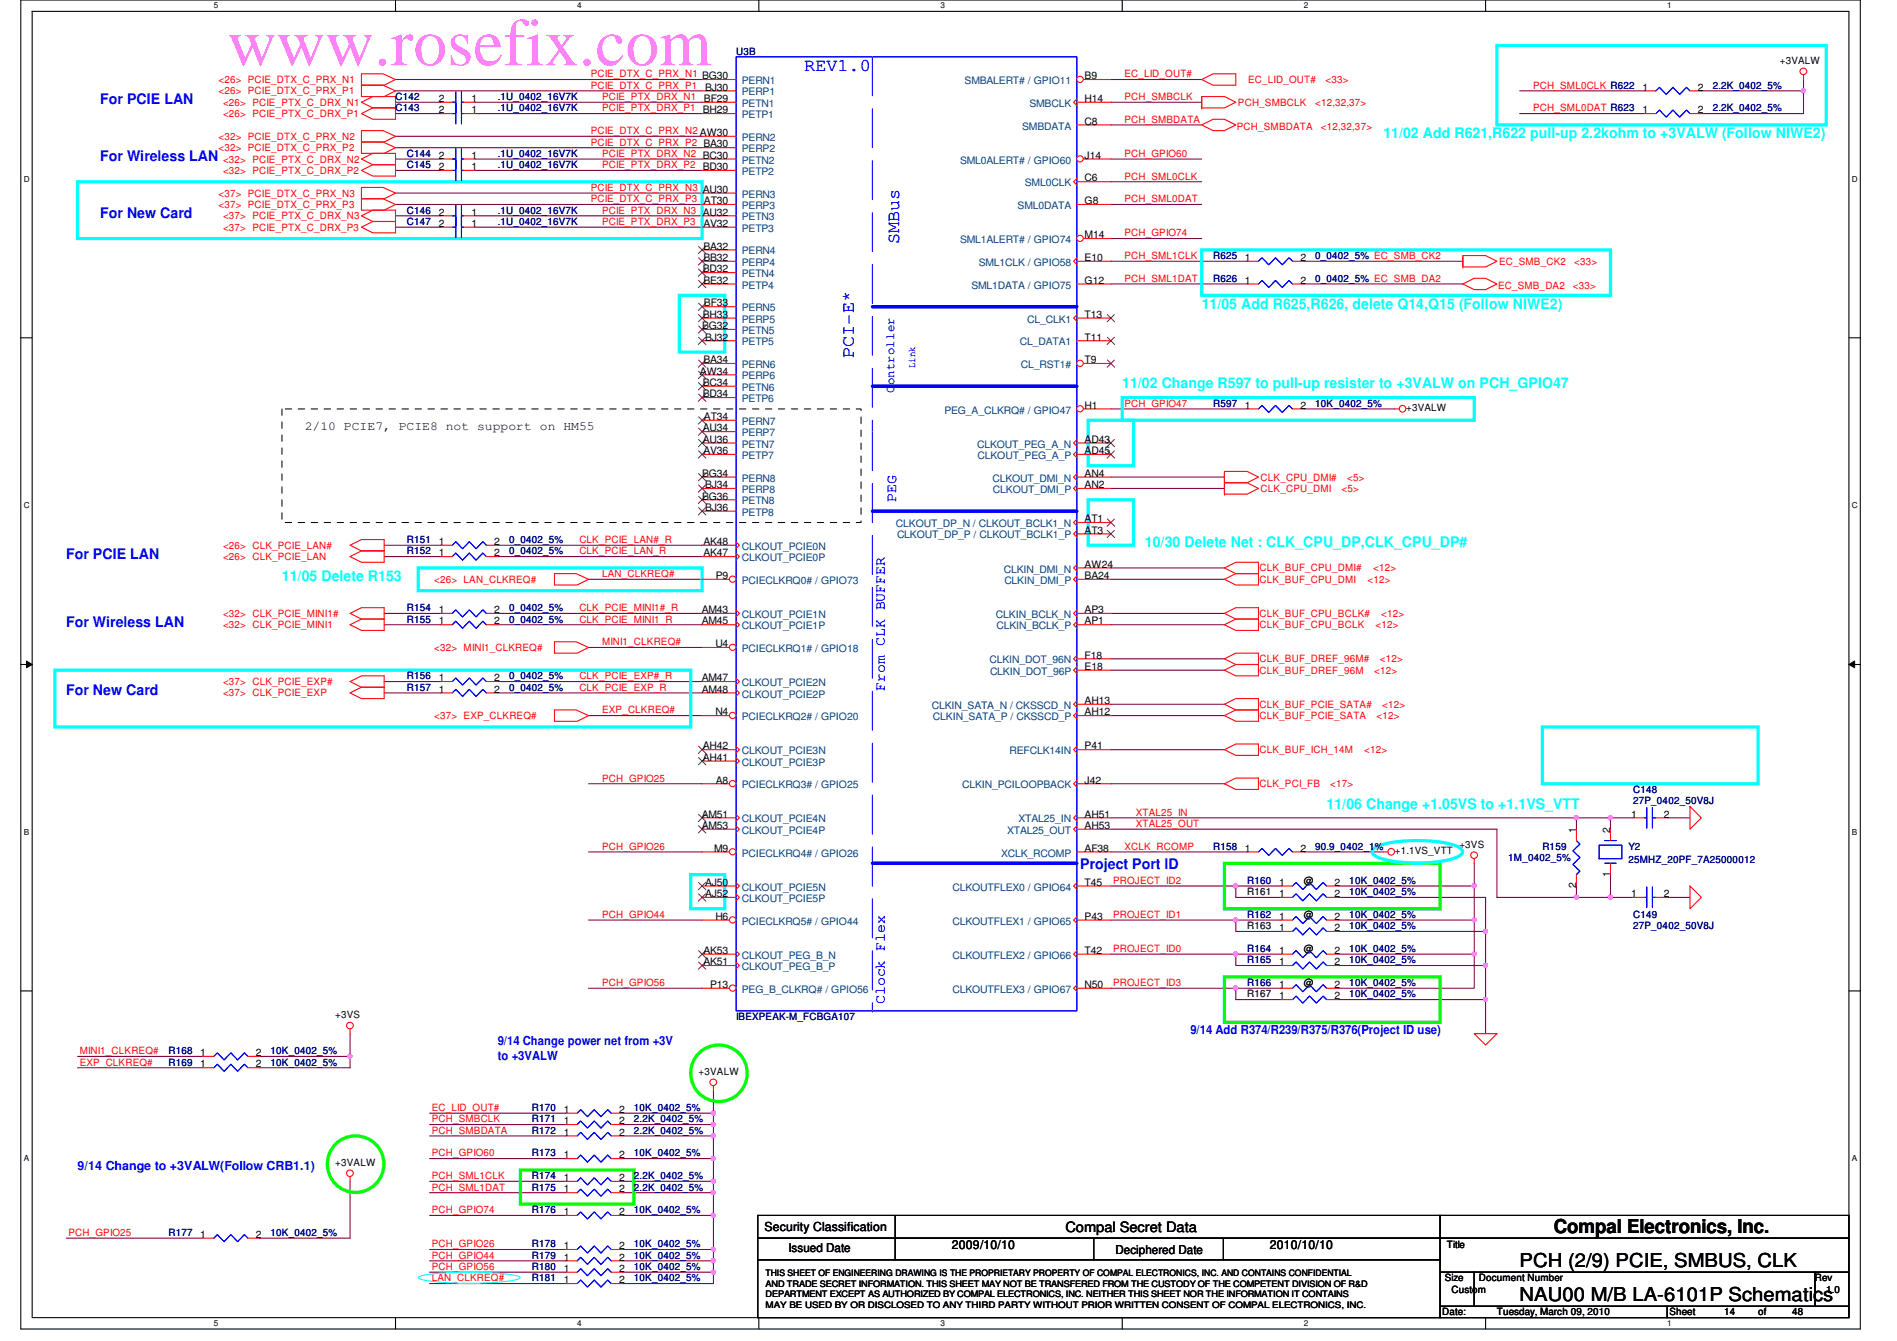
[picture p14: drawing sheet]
<svg xmlns="http://www.w3.org/2000/svg" width="297mm" height="210mm" viewBox="0 0 297 210" stroke-linecap="round" stroke-linejoin="round" font-family="sans-serif">
<defs><g id="words">
<text font-size="10.6" fill="#ff80ff" x="35.6" y="10.2">www.rosefix.com</text>
<g font-size="3">
<text x="243.3" y="193">Compal Electronics, Inc.</text>
<text x="238" y="203.6">NAU00 M/B LA-6101P Schematics</text>
<text x="238" y="198.3">PCH (2/9) PCIE, SMBUS, CLK</text>
</g>
<g font-size="2.8" fill="#00f">
<text x="125.9" y="11.1">REV1.0</text>
<text x="140.8" y="38.2" transform="rotate(-90 140.8 38.2)">SMBus</text>
<text x="133.7" y="56" transform="rotate(-90 133.7 56)">PCI-E*</text>
</g>
<g font-size="2.3" fill="#00f">
<text x="15.7" y="16.3">For PCIE LAN</text>
<text x="15.7" y="25.2">For Wireless LAN</text>
<text x="15.7" y="34.1">For New Card</text>
<text x="140.3" y="78.6" transform="rotate(-90 140.3 78.6)">PEG</text>
<text x="10.4" y="87.5">For PCIE LAN</text>
<text x="10.4" y="98.1">For Wireless LAN</text>
<text x="10.4" y="108.8">For New Card</text>
<text x="138.6" y="108.1" transform="rotate(-90 138.6 108.1)">From CLK BUFFER</text>
<text x="169.2" y="136">Project Port ID</text>
<text x="138.6" y="157.2" transform="rotate(-90 138.6 157.2)">Clock Flex</text>
</g>
<g font-size="2.3" fill="#0ff">
<text x="216.6" y="21.7">11/02 Add R621,R622 pull-up 2.2kohm to +3VALW (Follow NIWE2)</text>
<text x="188.2" y="48.3">11/05 Add R625,R626, delete Q14,Q15 (Follow NIWE2)</text>
<text x="175.7" y="60.8">11/02 Change R597 to pull-up resister to +3VALW on PCH_GPIO47</text>
<text x="179.3" y="85.7">10/30 Delete Net : CLK_CPU_DP,CLK_CPU_DP#</text>
<text x="44.2" y="91">11/05 Delete R153</text>
<text x="207.7" y="126.6">11/06 Change +1.05VS to +1.1VS_VTT</text>
</g>
<text font-size="2.2" x="166.8" y="192.8">Compal Secret Data</text>
<g font-size="1.9" fill="#00f">
<text x="140" y="61.5" transform="rotate(-90 140 61.5)">Controller</text>
<text x="186.4" y="161.8">9/14 Add R374/R239/R375/R376(Project ID use)</text>
<text x="77.9" y="163.6">9/14 Change power net from +3V</text>
<text x="77.9" y="166">to +3VALW</text>
<text x="12.1" y="183.2">9/14 Change to +3VALW(Follow CRB1.1)</text>
</g>
<g font-size="1.9">
<text x="47.7" y="67.3">2/10 PCIE7, PCIE8 not support on HM55</text>
<text x="119.7" y="192.7">Security Classification</text>
<text x="123.4" y="196">Issued Date</text>
<text x="149.1" y="195.6">2009/10/10</text>
<text x="174.7" y="196.2">Deciphered Date</text>
<text x="198.8" y="195.6">2010/10/10</text>
</g>
<g font-size="1.6" fill="#000080">
<text x="115.3" y="8.6">U3B</text>
<text x="61.9" y="17.4">C143</text>
<text x="61.9" y="15.7">C142</text>
<text x="77.9" y="17.4">.1U_0402_16V7K</text>
<text x="77.9" y="15.7">.1U_0402_16V7K</text>
<text x="268.2" y="13.9">2.2K_0402_5%</text>
<text x="268.2" y="17.4">2.2K_0402_5%</text>
<text x="63.7" y="26.3">C145</text>
<text x="63.7" y="24.6">C144</text>
<text x="77.9" y="26.3">.1U_0402_16V7K</text>
<text x="77.9" y="24.6">.1U_0402_16V7K</text>
<text x="63.7" y="35.2">C147</text>
<text x="63.7" y="33.4">C146</text>
<text x="77.9" y="35.2">.1U_0402_16V7K</text>
<text x="77.9" y="33.4">.1U_0402_16V7K</text>
<text x="189.9" y="40.6">R625</text>
<text x="205.9" y="40.6">0_0402_5% EC_SMB_CK2</text>
<text x="189.9" y="44.1">R626</text>
<text x="205.9" y="44.1">0_0402_5% EC_SMB_DA2</text>
<text x="189.9" y="63.7">R597</text>
<text x="205.9" y="63.7">10K_0402_5%</text>
<text x="63.7" y="85">R151</text>
<text x="63.7" y="86.8">R152</text>
<text x="79.7" y="85">0_0402_5%</text>
<text x="79.7" y="86.8">0_0402_5%</text>
<text x="63.7" y="95.7">R154</text>
<text x="79.7" y="95.7">0_0402_5%</text>
<text x="63.7" y="97.5">R155</text>
<text x="79.7" y="97.5">0_0402_5%</text>
<text x="63.7" y="106.3">R156</text>
<text x="79.7" y="106.3">0_0402_5%</text>
<text x="63.7" y="108.1">R157</text>
<text x="79.7" y="108.1">0_0402_5%</text>
<text x="255.7" y="124.1">C148</text>
<text x="255.7" y="125.9">27P_0402_50V8J</text>
<text x="189.9" y="133">R158</text>
<text x="205.9" y="133">90.9_0402_1%</text>
<text x="236.2" y="134.8">1M_0402_5%</text>
<text x="241.5" y="133">R159</text>
<text x="255" y="133">Y2</text>
<text x="255" y="135.1">25MHZ_20PF_7A25000012</text>
<text x="195.3" y="138.3">R160</text>
<text x="195.3" y="143.7">R162</text>
<text x="211.3" y="138.3">10K_0402_5%</text>
<text x="211.3" y="143.7">10K_0402_5%</text>
<text x="211.3" y="140.1">10K_0402_5%</text>
<text x="255.7" y="143.7">C149</text>
<text x="195.3" y="149">R164</text>
<text x="211.3" y="149">10K_0402_5%</text>
<text x="211.3" y="145.5">10K_0402_5%</text>
<text x="255.7" y="145.5">27P_0402_50V8J</text>
<text x="195.3" y="154.3">R166</text>
<text x="195.3" y="150.8">R165</text>
<text x="211.3" y="154.3">10K_0402_5%</text>
<text x="211.3" y="150.8">10K_0402_5%</text>
<text x="115.3" y="159.7">IBEXPEAK-M_FCBGA107</text>
<text x="211.3" y="156.1">10K_0402_5%</text>
<text x="26.4" y="166.8">R169</text>
<text x="26.4" y="165">R168</text>
<text x="42.4" y="166.8">10K_0402_5%</text>
<text x="42.4" y="165">10K_0402_5%</text>
<text x="83.3" y="173.9">R170</text>
<text x="99.3" y="173.9">10K_0402_5%</text>
<text x="83.3" y="175.7">R171</text>
<text x="83.3" y="177.5">R172</text>
<text x="99.3" y="175.7">2.2K_0402_5%</text>
<text x="99.3" y="177.5">2.2K_0402_5%</text>
<text x="83.3" y="181">R173</text>
<text x="83.3" y="184.6">R174</text>
<text x="99.3" y="181">10K_0402_5%</text>
<text x="99.3" y="184.6">2.2K_0402_5%</text>
<text x="83.3" y="189.9">R176</text>
<text x="83.3" y="186.4">R175</text>
<text x="99.3" y="189.9">10K_0402_5%</text>
<text x="99.3" y="186.4">2.2K_0402_5%</text>
<text x="26.4" y="193.5">R177</text>
<text x="42.4" y="193.5">10K_0402_5%</text>
<text x="83.3" y="197">R179</text>
<text x="83.3" y="195.2">R178</text>
<text x="99.3" y="197">10K_0402_5%</text>
<text x="99.3" y="195.2">10K_0402_5%</text>
<text x="83.3" y="198.8">R180</text>
<text x="83.3" y="200.6">R181</text>
<text x="99.3" y="198.8">10K_0402_5%</text>
<text x="99.3" y="200.6">10K_0402_5%</text>
</g>
<g font-size="1.6">
<text x="278.7" y="10">+3VALW</text>
<text x="68.7" y="17.7">2</text>
<text x="68.7" y="16">2</text>
<text x="73.8" y="17.7">1</text>
<text x="73.8" y="16">1</text>
<text x="110.1" y="17.7">BH29</text>
<text x="110.2" y="16">BF29</text>
<text x="110.4" y="14.2">BJ30</text>
<text x="169.8" y="16">H14</text>
<text x="169.8" y="12.4">B9</text>
<text x="257.2" y="14.2">1</text>
<text x="257.2" y="17.7">1</text>
<text x="265.9" y="14.2">2</text>
<text x="265.9" y="17.7">2</text>
<text x="169.8" y="19.5">C8</text>
<text x="68.7" y="26.6">2</text>
<text x="68.7" y="24.8">2</text>
<text x="73.8" y="26.6">1</text>
<text x="73.8" y="24.8">1</text>
<text x="110.1" y="26.6">BD30</text>
<text x="169.8" y="28.4">C6</text>
<text x="169.8" y="24.8">J14</text>
<text x="68.7" y="35.5">2</text>
<text x="68.7" y="33.7">2</text>
<text x="73.8" y="35.5">1</text>
<text x="73.8" y="33.7">1</text>
<text x="110.1" y="30.2">AU30</text>
<text x="110.1" y="33.7">AU32</text>
<text x="110.1" y="35.5">AV32</text>
<text x="110.2" y="32">AT30</text>
<text x="169.8" y="32">G8</text>
<text x="110.1" y="39.1">BA32</text>
<text x="110.1" y="40.9">BB32</text>
<text x="169.8" y="40.9">E10</text>
<text x="169.8" y="37.3">M14</text>
<text x="194.9" y="40.9">1</text>
<text x="203.6" y="40.9">2</text>
<text x="110.1" y="42.6">BD32</text>
<text x="110.1" y="44.4">BE32</text>
<text x="110.2" y="48">BF33</text>
<text x="169.8" y="44.4">G12</text>
<text x="194.9" y="44.4">1</text>
<text x="203.6" y="44.4">2</text>
<text x="109.9" y="51.5">BG32</text>
<text x="110.1" y="49.7">BH33</text>
<text x="110.4" y="53.3">BJ32</text>
<text x="169.8" y="49.7">T13</text>
<text x="169.8" y="53.3">T11</text>
<text x="109.6" y="58.6">AW34</text>
<text x="110.1" y="56.9">BA34</text>
<text x="169.8" y="56.9">T9</text>
<text x="110.1" y="60.4">BC34</text>
<text x="110.1" y="62.2">BD34</text>
<text x="110.2" y="65.7">AT34</text>
<text x="169.8" y="64">H1</text>
<text x="194.9" y="64">1</text>
<text x="203.6" y="64">2</text>
<text x="220.2" y="64.4">+3VALW</text>
<text x="110.1" y="67.5">AU34</text>
<text x="110.1" y="69.3">AU36</text>
<text x="110.1" y="71.1">AV36</text>
<text x="169.8" y="71.1">AD45</text>
<text x="169.8" y="69.3">AD43</text>
<text x="109.9" y="74.6">BG34</text>
<text x="110.4" y="76.4">BJ34</text>
<text x="169.8" y="76.4">AN2</text>
<text x="169.8" y="74.6">AN4</text>
<text x="109.9" y="78.2">BG36</text>
<text x="110.4" y="80">BJ36</text>
<text x="169.8" y="83.5">AT3</text>
<text x="169.8" y="81.7">AT1</text>
<text x="68.7" y="85.3">1</text>
<text x="68.7" y="87.1">1</text>
<text x="77.4" y="85.3">2</text>
<text x="77.4" y="87.1">2</text>
<text x="110.1" y="85.3">AK48</text>
<text x="110.1" y="87.1">AK47</text>
<text x="169.8" y="88.9">AW24</text>
<text x="68.7" y="96">1</text>
<text x="77.4" y="96">2</text>
<text x="109.9" y="96">AM43</text>
<text x="112.1" y="90.6">P9</text>
<text x="169.8" y="90.6">BA24</text>
<text x="169.8" y="96">AP3</text>
<text x="68.7" y="97.7">1</text>
<text x="77.4" y="97.7">2</text>
<text x="109.9" y="97.7">AM45</text>
<text x="112" y="101.3">U4</text>
<text x="169.8" y="97.7">AP1</text>
<text x="68.7" y="106.6">1</text>
<text x="77.4" y="106.6">2</text>
<text x="109.9" y="106.6">AM47</text>
<text x="169.8" y="104.9">E18</text>
<text x="169.8" y="103.1">F18</text>
<text x="68.7" y="108.4">1</text>
<text x="77.4" y="108.4">2</text>
<text x="109.9" y="108.4">AM48</text>
<text x="112" y="112">N4</text>
<text x="169.8" y="112">AH12</text>
<text x="169.8" y="110.2">AH13</text>
<text x="110.1" y="117.3">AH42</text>
<text x="110.1" y="119.1">AH41</text>
<text x="169.8" y="117.3">P41</text>
<text x="112.1" y="122.6">A8</text>
<text x="169.8" y="122.6">J42</text>
<text x="109.9" y="128">AM51</text>
<text x="109.9" y="129.8">AM53</text>
<text x="169.8" y="128">AH51</text>
<text x="169.8" y="129.8">AH53</text>
<text x="246.8" y="130.3" transform="rotate(-90 246.8 130.3)">1</text>
<text x="252.1" y="130.3" transform="rotate(-90 252.1 130.3)">2</text>
<text x="255.4" y="128">1</text>
<text x="260.5" y="128">2</text>
<text x="111.8" y="133.3">M9</text>
<text x="169.8" y="133.3">AF38</text>
<text x="194.9" y="133.3">1</text>
<text x="203.6" y="133.3">2</text>
<text x="218.4" y="133.7">+1.1VS_VTT</text>
<text x="228.5" y="132.7">+3VS</text>
<text x="252.1" y="137.2" transform="rotate(-90 252.1 137.2)">1</text>
<text x="110.4" y="138.6">AJ50</text>
<text x="110.4" y="140.4">AJ52</text>
<text x="112" y="144">H6</text>
<text x="169.8" y="138.6">T45</text>
<text x="169.8" y="144">P43</text>
<text x="200.3" y="138.6">1</text>
<text x="200.3" y="144">1</text>
<text x="200.3" y="140.4">1</text>
<text x="204.2" y="138.3">@</text>
<text x="204.2" y="143.7">@</text>
<text x="209" y="138.6">2</text>
<text x="209" y="144">2</text>
<text x="209" y="140.4">2</text>
<text x="246.8" y="139" transform="rotate(-90 246.8 139)">2</text>
<text x="255.4" y="140.4">1</text>
<text x="260.5" y="140.4">2</text>
<text x="110.1" y="149.3">AK53</text>
<text x="169.8" y="149.3">T42</text>
<text x="200.3" y="149.3">1</text>
<text x="200.3" y="145.8">1</text>
<text x="204.2" y="149">@</text>
<text x="209" y="149.3">2</text>
<text x="209" y="145.8">2</text>
<text x="110.1" y="151.1">AK51</text>
<text x="111.2" y="154.6">P13</text>
<text x="169.8" y="154.6">N50</text>
<text x="200.3" y="154.6">1</text>
<text x="200.3" y="151.1">1</text>
<text x="204.2" y="154.3">@</text>
<text x="209" y="154.6">2</text>
<text x="209" y="151.1">2</text>
<text x="52.5" y="159.3">+3VS</text>
<text x="200.3" y="156.4">1</text>
<text x="209" y="156.4">2</text>
<text x="31.4" y="167.1">1</text>
<text x="31.4" y="165.3">1</text>
<text x="40" y="167.1">2</text>
<text x="40" y="165.3">2</text>
<text x="109.4" y="168.2">+3VALW</text>
<text x="88.3" y="174.2">1</text>
<text x="88.3" y="176">1</text>
<text x="88.3" y="177.8">1</text>
<text x="96.9" y="174.2">2</text>
<text x="96.9" y="176">2</text>
<text x="96.9" y="177.8">2</text>
<text x="52.5" y="182.5">+3VALW</text>
<text x="88.3" y="181.3">1</text>
<text x="88.3" y="184.9">1</text>
<text x="96.9" y="181.3">2</text>
<text x="96.9" y="184.9">2</text>
<text x="88.3" y="190.2">1</text>
<text x="88.3" y="186.6">1</text>
<text x="96.9" y="190.2">2</text>
<text x="96.9" y="186.6">2</text>
<text x="31.4" y="193.8">1</text>
<text x="40" y="193.8">2</text>
<text x="88.3" y="197.3">1</text>
<text x="88.3" y="195.5">1</text>
<text x="96.9" y="197.3">2</text>
<text x="96.9" y="195.5">2</text>
<text x="226.6" y="195.4">Title</text>
<text x="88.3" y="199.1">1</text>
<text x="88.3" y="200.9">1</text>
<text x="96.9" y="199.1">2</text>
<text x="96.9" y="200.9">2</text>
<text x="226.2" y="200.6">Size</text>
<text x="227.3" y="202.4">Custom</text>
<text x="231.6" y="200.6">Document Number</text>
<text x="284.2" y="200.6">Rev</text>
<text x="286" y="202.4">1.0</text>
<text x="225.8" y="205.9">Date:</text>
<text x="234.4" y="205.9">Tuesday, March 09, 2010</text>
<text x="261.4" y="205.9">Sheet</text>
<text x="270" y="205.9">14</text>
<text x="275.3" y="205.9">of</text>
<text x="280.6" y="205.9">48</text>
</g>
<g font-size="1.6" fill="#f00">
<text x="34.2" y="13">&lt;26&gt; PCIE_DTX_C_PRX_N1</text>
<text x="34.2" y="14.8">&lt;26&gt; PCIE_DTX_C_PRX_P1</text>
<text x="34.9" y="16.6">&lt;26&gt; PCIE_PTX_C_DRX_N1</text>
<text x="92.5" y="13.9">PCIE_DTX_C_PRX_P1</text>
<text x="92.5" y="12.1">PCIE_DTX_C_PRX_N1 BG30</text>
<text x="94.3" y="15.7">PCIE_PTX_DRX_N1</text>
<text x="94.3" y="17.4">PCIE_PTX_DRX_P1</text>
<text x="176.1" y="15.7">PCH_SMBCLK</text>
<text x="176.1" y="12.1">EC_LID_OUT#</text>
<text x="193.8" y="16.6">PCH_SMBCLK</text>
<text x="195.4" y="13">EC_LID_OUT#</text>
<text x="205.9" y="16.6">&lt;12,32,37&gt;</text>
<text x="207.6" y="13">&lt;33&gt;</text>
<text x="240.1" y="17.4">PCH_SML0DAT R623</text>
<text x="240.1" y="13.9">PCH_SML0CLK R622</text>
<text x="34.2" y="21.9">&lt;32&gt; PCIE_DTX_C_PRX_N2</text>
<text x="34.2" y="23.7">&lt;32&gt; PCIE_DTX_C_PRX_P2</text>
<text x="34.9" y="18.3">&lt;26&gt; PCIE_PTX_C_DRX_P1</text>
<text x="92.5" y="21">PCIE_DTX_C_PRX_N2 AW30</text>
<text x="92.5" y="22.8">PCIE_DTX_C_PRX_P2 BA30</text>
<text x="176.1" y="19.2">PCH_SMBDATA</text>
<text x="193.7" y="20.3">PCH_SMBDATA</text>
<text x="206.8" y="20.3">&lt;12,32,37&gt;</text>
<text x="34.9" y="27.2">&lt;32&gt; PCIE_PTX_C_DRX_P2</text>
<text x="34.9" y="25.4">&lt;32&gt; PCIE_PTX_C_DRX_N2</text>
<text x="92.5" y="29.9">PCIE_DTX_C_PRX_N3</text>
<text x="94.3" y="26.3">PCIE_PTX_DRX_P2</text>
<text x="94.3" y="24.6">PCIE_PTX_DRX_N2 BC30</text>
<text x="176.1" y="24.6">PCH_GPIO60</text>
<text x="176.1" y="28.1">PCH_SML0CLK</text>
<text x="34.2" y="32.6">&lt;37&gt; PCIE_DTX_C_PRX_P3</text>
<text x="34.2" y="30.8">&lt;37&gt; PCIE_DTX_C_PRX_N3</text>
<text x="34.9" y="34.3">&lt;37&gt; PCIE_PTX_C_DRX_N3</text>
<text x="92.5" y="31.7">PCIE_DTX_C_PRX_P3</text>
<text x="94.3" y="35.2">PCIE_PTX_DRX_P3</text>
<text x="94.3" y="33.4">PCIE_PTX_DRX_N3</text>
<text x="176.1" y="31.7">PCH_SML0DAT</text>
<text x="34.9" y="36.1">&lt;37&gt; PCIE_PTX_C_DRX_P3</text>
<text x="176.1" y="37">PCH_GPIO74</text>
<text x="176.1" y="40.6">PCH_SML1CLK</text>
<text x="234.7" y="41.4">EC_SMB_CK2</text>
<text x="246.5" y="41.4">&lt;33&gt;</text>
<text x="176.1" y="44.1">PCH_SML1DAT</text>
<text x="234.6" y="45.2">EC_SMB_DA2</text>
<text x="246.3" y="45.2">&lt;33&gt;</text>
<text x="176.1" y="63.7">PCH_GPIO47</text>
<text x="197.4" y="75.2">CLK_CPU_DMI#</text>
<text x="197.4" y="77">CLK_CPU_DMI</text>
<text x="210.1" y="77">&lt;5&gt;</text>
<text x="210.9" y="75.2">&lt;5&gt;</text>
<text x="34.9" y="85.9">&lt;26&gt; CLK_PCIE_LAN#</text>
<text x="34.9" y="87.7">&lt;26&gt; CLK_PCIE_LAN</text>
<text x="90.7" y="86.8">CLK_PCIE_LAN_R</text>
<text x="90.7" y="85">CLK_PCIE_LAN#_R</text>
<text x="197.2" y="89.5">CLK_BUF_CPU_DMI#</text>
<text x="215" y="89.5">&lt;12&gt;</text>
<text x="68" y="91.2">&lt;26&gt; LAN_CLKREQ#</text>
<text x="90.7" y="95.7">CLK_PCIE_MINI1#_R</text>
<text x="94.3" y="90.3">LAN_CLKREQ#</text>
<text x="197.2" y="91.2">CLK_BUF_CPU_DMI</text>
<text x="214.1" y="91.2">&lt;12&gt;</text>
<text x="34.9" y="98.3">&lt;32&gt; CLK_PCIE_MINI1</text>
<text x="34.9" y="96.6">&lt;32&gt; CLK_PCIE_MINI1#</text>
<text x="68" y="101.9">&lt;32&gt; MINI1_CLKREQ#</text>
<text x="90.7" y="97.5">CLK_PCIE_MINI1_R</text>
<text x="94.3" y="101">MINI1_CLKREQ#</text>
<text x="197.2" y="96.6">CLK_BUF_CPU_BCLK#</text>
<text x="197.2" y="98.3">CLK_BUF_CPU_BCLK</text>
<text x="215.4" y="98.3">&lt;12&gt;</text>
<text x="216.3" y="96.6">&lt;12&gt;</text>
<text x="34.9" y="107.2">&lt;37&gt; CLK_PCIE_EXP#</text>
<text x="90.7" y="106.3">CLK_PCIE_EXP#_R</text>
<text x="197.2" y="103.7">CLK_BUF_DREF_96M#</text>
<text x="197.2" y="105.5">CLK_BUF_DREF_96M</text>
<text x="215.2" y="105.5">&lt;12&gt;</text>
<text x="216.1" y="103.7">&lt;12&gt;</text>
<text x="34.9" y="109">&lt;37&gt; CLK_PCIE_EXP</text>
<text x="68" y="112.6">&lt;37&gt; EXP_CLKREQ#</text>
<text x="90.7" y="108.1">CLK_PCIE_EXP_R</text>
<text x="94.3" y="111.7">EXP_CLKREQ#</text>
<text x="197.2" y="110.8">CLK_BUF_PCIE_SATA#</text>
<text x="197.2" y="112.6">CLK_BUF_PCIE_SATA</text>
<text x="215.6" y="112.6">&lt;12&gt;</text>
<text x="216.4" y="110.8">&lt;12&gt;</text>
<text x="197.2" y="117.9">CLK_BUF_ICH_14M</text>
<text x="213.6" y="117.9">&lt;12&gt;</text>
<text x="94.3" y="122.3">PCH_GPIO25</text>
<text x="197.2" y="123.2">CLK_PCI_FB</text>
<text x="208.3" y="123.2">&lt;17&gt;</text>
<text x="177.8" y="127.7">XTAL25_IN</text>
<text x="177.8" y="129.5">XTAL25_OUT</text>
<text x="94.3" y="133">PCH_GPIO26</text>
<text x="176.1" y="133">XCLK_RCOMP</text>
<text x="94.3" y="143.7">PCH_GPIO44</text>
<text x="174.3" y="143.7">PROJECT_ID1</text>
<text x="174.3" y="138.3">PROJECT_ID2</text>
<text x="174.3" y="149">PROJECT_ID0</text>
<text x="94.3" y="154.3">PCH_GPIO56</text>
<text x="174.3" y="154.3">PROJECT_ID3</text>
<text x="12.5" y="166.8">EXP_CLKREQ#</text>
<text x="12.5" y="165">MINI1_CLKREQ#</text>
<text x="67.6" y="173.9">EC_LID_OUT#</text>
<text x="67.6" y="175.7">PCH_SMBCLK</text>
<text x="67.6" y="177.5">PCH_SMBDATA</text>
<text x="67.6" y="181">PCH_GPIO60</text>
<text x="67.6" y="184.6">PCH_SML1CLK</text>
<text x="67.6" y="189.9">PCH_GPIO74</text>
<text x="67.6" y="186.4">PCH_SML1DAT</text>
<text x="10.7" y="193.5">PCH_GPIO25</text>
<text x="67.6" y="197">PCH_GPIO44</text>
<text x="67.6" y="195.2">PCH_GPIO26</text>
<text x="67.6" y="198.8">PCH_GPIO56</text>
<text x="67.6" y="200.6">LAN_CLKREQ#</text>
</g>
<g font-size="1.6" fill="#004080">
<text x="116.2" y="13.2">PERN1</text>
<text x="116.2" y="14.9">PERP1</text>
<text x="116.2" y="16.7">PETN1</text>
<text x="151" y="13.2">SMBALERT# / GPIO11</text>
<text x="161.2" y="16.7">SMBCLK</text>
<text x="116.2" y="22.1">PERN2</text>
<text x="116.2" y="23.8">PERP2</text>
<text x="116.2" y="18.5">PETP1</text>
<text x="160.1" y="20.3">SMBDATA</text>
<text x="116.2" y="25.6">PETN2</text>
<text x="116.2" y="27.4">PETP2</text>
<text x="150.3" y="25.6">SML0ALERT# / GPIO60</text>
<text x="160.5" y="29.2">SML0CLK</text>
<text x="116.2" y="30.9">PERN3</text>
<text x="116.2" y="32.7">PERP3</text>
<text x="116.2" y="34.5">PETN3</text>
<text x="159.3" y="32.7">SML0DATA</text>
<text x="116.2" y="39.8">PERN4</text>
<text x="116.2" y="41.6">PERP4</text>
<text x="116.2" y="36.3">PETP3</text>
<text x="150.3" y="38.1">SML1ALERT# / GPIO74</text>
<text x="153.2" y="41.6">SML1CLK / GPIO58</text>
<text x="116.2" y="43.4">PETN4</text>
<text x="116.2" y="45.2">PETP4</text>
<text x="152.1" y="45.2">SML1DATA / GPIO75</text>
<text x="116.2" y="48.7">PERN5</text>
<text x="116.2" y="50.5">PERP5</text>
<text x="116.2" y="52.3">PETN5</text>
<text x="160.8" y="50.5">CL_CLK1</text>
<text x="116.2" y="57.6">PERN6</text>
<text x="116.2" y="59.4">PERP6</text>
<text x="116.2" y="54.1">PETP5</text>
<text x="159.7" y="54.1">CL_DATA1</text>
<text x="159.8" y="57.6">CL_RST1#</text>
<text x="116.2" y="61.2">PETN6</text>
<text x="116.2" y="62.9">PETP6</text>
<text x="147.9" y="64.7">PEG_A_CLKRQ# / GPIO47</text>
<text x="116.2" y="66.5">PERN7</text>
<text x="116.2" y="68.3">PERP7</text>
<text x="116.2" y="70.1">PETN7</text>
<text x="116.2" y="71.8">PETP7</text>
<text x="153" y="70.1">CLKOUT_PEG_A_N</text>
<text x="153.1" y="71.8">CLKOUT_PEG_A_P</text>
<text x="116.2" y="75.4">PERN8</text>
<text x="116.2" y="77.2">PERP8</text>
<text x="155.4" y="75.4">CLKOUT_DMI_N</text>
<text x="155.5" y="77.2">CLKOUT_DMI_P</text>
<text x="116.2" y="79">PETN8</text>
<text x="116.2" y="80.7">PETP8</text>
<text x="140.3" y="82.5">CLKOUT_DP_N / CLKOUT_BCLK1_N</text>
<text x="116.2" y="86.1">CLKOUT_PCIE0N</text>
<text x="116.2" y="87.8">CLKOUT_PCIE0P</text>
<text x="140.5" y="84.3">CLKOUT_DP_P / CLKOUT_BCLK1_P</text>
<text x="157.2" y="89.6">CLKIN_DMI_N</text>
<text x="116.2" y="91.4">PCIECLKRQ0# / GPIO73</text>
<text x="157.3" y="91.4">CLKIN_DMI_P</text>
<text x="116.2" y="96.7">CLKOUT_PCIE1N</text>
<text x="116.2" y="98.5">CLKOUT_PCIE1P</text>
<text x="156" y="96.7">CLKIN_BCLK_N</text>
<text x="156" y="98.5">CLKIN_BCLK_P</text>
<text x="116.2" y="107.4">CLKOUT_PCIE2N</text>
<text x="116.2" y="102.1">PCIECLKRQ1# / GPIO18</text>
<text x="154.9" y="103.8">CLKIN_DOT_96N</text>
<text x="155" y="105.6">CLKIN_DOT_96P</text>
<text x="116.2" y="109.2">CLKOUT_PCIE2P</text>
<text x="116.2" y="112.7">PCIECLKRQ2# / GPIO20</text>
<text x="145.9" y="111">CLKIN_SATA_N / CKSSCD_N</text>
<text x="146.1" y="112.7">CLKIN_SATA_P / CKSSCD_P</text>
<text x="116.2" y="118.1">CLKOUT_PCIE3N</text>
<text x="116.2" y="119.8">CLKOUT_PCIE3P</text>
<text x="158.1" y="118.1">REFCLK14IN</text>
<text x="116.2" y="123.4">PCIECLKRQ3# / GPIO25</text>
<text x="150.7" y="123.4">CLKIN_PCILOOPBACK</text>
<text x="116.2" y="128.7">CLKOUT_PCIE4N</text>
<text x="116.2" y="130.5">CLKOUT_PCIE4P</text>
<text x="157.7" y="130.5">XTAL25_OUT</text>
<text x="159.5" y="128.7">XTAL25_IN</text>
<text x="116.2" y="134.1">PCIECLKRQ4# / GPIO26</text>
<text x="156.8" y="134.1">XCLK_RCOMP</text>
<text x="116.2" y="139.4">CLKOUT_PCIE5N</text>
<text x="116.2" y="141.2">CLKOUT_PCIE5P</text>
<text x="149.1" y="139.4">CLKOUTFLEX0 / GPIO64</text>
<text x="116.2" y="144.7">PCIECLKRQ5# / GPIO44</text>
<text x="149.1" y="144.7">CLKOUTFLEX1 / GPIO65</text>
<text x="116.2" y="155.4">PEG_B_CLKRQ# / GPIO56</text>
<text x="116.2" y="151.8">CLKOUT_PEG_B_P</text>
<text x="116.2" y="150.1">CLKOUT_PEG_B_N</text>
<text x="149.1" y="150.1">CLKOUTFLEX2 / GPIO66</text>
<text x="149.1" y="155.4">CLKOUTFLEX3 / GPIO67</text>
</g>
<text font-size="1.6" fill="#00f" x="143.3" y="57.6" transform="rotate(-90 143.3 57.6)">Link</text>
<g font-size="1.6" fill="#004040">
<text x="195.3" y="140.1">R161</text>
<text x="195.3" y="145.5">R163</text>
<text x="195.3" y="156.1">R167</text>
</g>
<g font-size="1.4">
<text x="119.9" y="199.7">THIS SHEET OF ENGINEERING DRAWING IS THE PROPRIETARY PROPERTY OF COMPAL ELECTRONICS, INC. AND CONTAINS CONFIDENTIAL</text>
<text x="119.9" y="201.4">AND TRADE SECRET INFORMATION. THIS SHEET MAY NOT BE TRANSFERED FROM THE CUSTODY OF THE COMPETENT DIVISION OF R&amp;D</text>
<text x="119.9" y="203">DEPARTMENT EXCEPT AS AUTHORIZED BY COMPAL ELECTRONICS, INC. NEITHER THIS SHEET NOR THE INFORMATION IT CONTAINS</text>
<text x="119.9" y="204.7">MAY BE USED BY OR DISCLOSED TO ANY THIRD PARTY WITHOUT PRIOR WRITTEN CONSENT OF COMPAL ELECTRONICS, INC.</text>
</g>
<g font-size="1.3">
<text x="33.5" y="1.3">5</text>
<text x="90.4" y="1.3">4</text>
<text x="147.3" y="1.3">3</text>
<text x="204.2" y="1.3">2</text>
<text x="261.1" y="1.3">1</text>
<text x="3.7" y="28.4">D</text>
<text x="290" y="28.4">D</text>
<text x="3.7" y="79.5">C</text>
<text x="290" y="79.5">C</text>
<text x="3.7" y="130.7">B</text>
<text x="290" y="130.7">B</text>
<text x="3.7" y="181.8">A</text>
<text x="290" y="181.8">A</text>
<text x="33.5" y="207.6">5</text>
<text x="90.4" y="207.6">4</text>
<text x="147.3" y="207.6">3</text>
<text x="204.2" y="207.6">2</text>
<text x="261.1" y="207.6">1</text>
</g>
</g></defs>
<path d="M3.3 0h288v208h-288zM5 1.8h284.5v204.4h-284.5z" fill="none" stroke="#000" stroke-width=".17"/>
<g fill="#fff">
<path d="M33.5 .2h.7v1.4h-.7z"/>
<path d="M33.5 206.4h.7v1.4h-.7z"/>
</g>
<path d="M61.9 0v1.8M61.9 206.2v1.8" fill="none" stroke="#000" stroke-width=".17"/>
<g fill="#fff">
<path d="M90.4 .2h.7v1.4h-.7z"/>
<path d="M90.4 206.4h.7v1.4h-.7z"/>
</g>
<path d="M118.8 0v1.8M118.8 206.2v1.8" fill="none" stroke="#000" stroke-width=".17"/>
<g fill="#fff">
<path d="M147.3 .2h.7v1.4h-.7z"/>
<path d="M147.3 206.4h.7v1.4h-.7z"/>
</g>
<path d="M175.7 0v1.8M175.7 206.2v1.8" fill="none" stroke="#000" stroke-width=".17"/>
<g fill="#fff">
<path d="M204.2 .2h.6v1.4h-.6z"/>
<path d="M204.2 206.4h.6v1.4h-.6z"/>
</g>
<path d="M232.6 0v1.8M232.6 206.2v1.8" fill="none" stroke="#000" stroke-width=".17"/>
<g fill="#fff">
<path d="M261.1 .2h.6v1.4h-.6z"/>
<path d="M261.1 206.4h.6v1.4h-.6z"/>
<path d="M3.7 27.3h.9v1.4h-.9z"/>
<path d="M290 27.3h.9v1.4h-.9z"/>
<path d="M3.7 78.4h.9v1.4h-.9z"/>
<path d="M290 78.4h.9v1.4h-.9z"/>
</g>
<path d="M3.3 52.9h1.7M289.5 52.9h1.8" fill="none" stroke="#000" stroke-width=".17"/>
<g fill="#fff">
<path d="M3.7 129.5h.8v1.4h-.8z"/>
<path d="M290 129.5h.8v1.4h-.8z"/>
</g>
<path d="M3.3 104h1.7M289.5 104h1.8" fill="none" stroke="#000" stroke-width=".17"/>
<path d="M4.1 103.5l.9 .5-.9 .5zM289.5 104l.9-.5v1z" fill="#000"/>
<path d="M4.1 103.5l.9 .5-.9 .5zM289.5 104l.9-.5v1z" fill="none" stroke="#000" stroke-width=".16"/>
<g fill="#fff">
<path d="M3.7 180.6h.8v1.4h-.8z"/>
<path d="M290 180.6h.8v1.4h-.8z"/>
</g>
<path d="M3.3 155.1h1.7M289.5 155.1h1.8" fill="none" stroke="#000" stroke-width=".17"/>
<g fill="none" stroke="#800040" stroke-width=".17">
<path d="M61.9 14.2h48M61.9 12.4h48M61.9 17.8h7.1M61.9 16h7.1M74.4 16h35.5M74.4 17.8h35.5M173.9 16h14.3M173.9 12.4h14.3M173.9 19.6h14.3M61.9 21.3h48M61.9 23.1h48M61.9 26.7h7.1"/>
<path d="M61.9 24.9h7.1M74.4 26.7h35.5M74.4 24.9h35.5M173.9 24.9h14.3M173.9 37.3h14.3M173.9 76.5h17.8M173.9 74.7h17.8M173.9 96h17.8M173.9 97.8h17.8M173.9 88.9h17.8M173.9 90.7h17.8M173.9 103.1h17.8"/>
<path d="M173.9 104.9h17.8M173.9 110.2h17.8M173.9 112h17.8M173.9 117.3h17.8M173.9 128h72.9v1.8M173.9 129.8h60.5M252.2 128h3.5M261.1 128h3.5M261.1 140.5h3.5"/>
</g>
<circle cx="252.2" cy="128" r=".32" fill="#f0f"/>
<circle cx="252.2" cy="128" r=".32" fill="none" stroke="#f0f" stroke-width=".17"/>
<path d="M173.9 133.3h21.4M204.2 133.3h12.4M234.4 129.8v10.7h12.4v-1.8M252.2 140.5h3.5M111.7 176v1.8" fill="none" stroke="#800040" stroke-width=".17"/>
<circle cx="111.7" cy="176" r=".32" fill="#f0f"/>
<circle cx="111.7" cy="176" r=".32" fill="none" stroke="#f0f" stroke-width=".17"/>
<path d="M97.5 181.4h14.2" fill="none" stroke="#800040" stroke-width=".17"/>
<circle cx="111.7" cy="181.3" r=".32" fill="#f0f"/>
<circle cx="111.7" cy="181.3" r=".32" fill="none" stroke="#f0f" stroke-width=".17"/>
<path d="M67.3 174.2h21.3M67.3 176h21.3M97.5 177.8h14.2v3.6M111.7 174.2v1.8h-14.2" fill="none" stroke="#800040" stroke-width=".17"/>
<circle cx="111.7" cy="177.8" r=".32" fill="#f0f"/>
<circle cx="111.7" cy="177.8" r=".32" fill="none" stroke="#f0f" stroke-width=".17"/>
<path d="M111.7 186.7v3.5" fill="none" stroke="#800040" stroke-width=".17"/>
<circle cx="111.7" cy="190.2" r=".32" fill="#f0f"/>
<circle cx="111.7" cy="190.2" r=".32" fill="none" stroke="#f0f" stroke-width=".17"/>
<circle cx="111.7" cy="186.7" r=".32" fill="#f0f"/>
<circle cx="111.7" cy="186.7" r=".32" fill="none" stroke="#f0f" stroke-width=".17"/>
<path d="M67.3 177.8h21.3M97.5 174.2h14.2M67.3 181.4h21.3" fill="none" stroke="#800040" stroke-width=".17"/>
<circle cx="111.7" cy="174.2" r=".32" fill="#f0f"/>
<circle cx="111.7" cy="174.2" r=".32" fill="none" stroke="#f0f" stroke-width=".17"/>
<g fill="none" stroke="#800040" stroke-width=".17">
<path d="M60.2 87.1h8.8M60.2 85.3h8.8M60.2 96h8.8M60.2 97.8h8.8M77.9 87.1h32M77.9 85.3h32M77.9 96h32M77.9 97.8h32M92.2 90.7h17.7M92.2 112h17.7M92.2 101.3h17.7M173.9 122.7h17.8"/>
<path d="M92.2 144h17.7M92.2 154.7h17.7M111.7 170.7v3.5M67.3 190.2h21.3M67.3 197.4h21.3M67.3 199.1h21.3M97.5 190.2h14.2M97.5 197.4h14.2v1.7M97.5 199.1h14.2M111.7 199.1v1.8h-14.2M67.3 200.9h21.3"/>
</g>
<circle cx="111.7" cy="199.1" r=".32" fill="#f0f"/>
<circle cx="111.7" cy="199.1" r=".32" fill="none" stroke="#f0f" stroke-width=".17"/>
<path d="M40.6 165.4h14.2" fill="none" stroke="#800040" stroke-width=".17"/>
<circle cx="54.8" cy="165.3" r=".32" fill="#f0f"/>
<circle cx="54.8" cy="165.3" r=".32" fill="none" stroke="#f0f" stroke-width=".17"/>
<path d="M92.2 133.3h17.7M193.5 149.4h7.1M209.5 149.4h21.3M12.1 167.1h19.6M12.1 165.4h19.6M54.8 161.8v5.3h-14.2M10.4 193.8h21.3M54.8 184.9v8.9h-14.2" fill="none" stroke="#800040" stroke-width=".17"/>
<circle cx="230.8" cy="149.3" r=".32" fill="#f0f"/>
<circle cx="230.8" cy="149.3" r=".32" fill="none" stroke="#f0f" stroke-width=".17"/>
<path d="M173.9 149.4h19.6v1.7h7.1M230.8 144v5.4" fill="none" stroke="#800040" stroke-width=".17"/>
<circle cx="193.5" cy="149.3" r=".32" fill="#f0f"/>
<circle cx="193.5" cy="149.3" r=".32" fill="none" stroke="#f0f" stroke-width=".17"/>
<path d="M209.5 151.1h23.1" fill="none" stroke="#800040" stroke-width=".17"/>
<circle cx="232.6" cy="151.1" r=".32" fill="#f0f"/>
<circle cx="232.6" cy="151.1" r=".32" fill="none" stroke="#f0f" stroke-width=".17"/>
<path d="M193.5 144h7.1M232.6 156.5v5.3" fill="none" stroke="#800040" stroke-width=".17"/>
<circle cx="193.5" cy="144" r=".32" fill="#f0f"/>
<circle cx="193.5" cy="144" r=".32" fill="none" stroke="#f0f" stroke-width=".17"/>
<path d="M209.5 144h21.3" fill="none" stroke="#800040" stroke-width=".17"/>
<circle cx="230.8" cy="144" r=".32" fill="#f0f"/>
<circle cx="230.8" cy="144" r=".32" fill="none" stroke="#f0f" stroke-width=".17"/>
<path d="M230.8 138.7v5.3M173.9 144h19.6v1.8h7.1M209.5 145.8h23.1" fill="none" stroke="#800040" stroke-width=".17"/>
<circle cx="232.6" cy="145.8" r=".32" fill="#f0f"/>
<circle cx="232.6" cy="145.8" r=".32" fill="none" stroke="#f0f" stroke-width=".17"/>
<path d="M173.9 44.4h21.4M173.9 40.9h21.4M232.6 145.8v5.3M97.5 184.9h14.2v1.8" fill="none" stroke="#800040" stroke-width=".17"/>
<circle cx="111.7" cy="186.7" r=".32" fill="#f0f"/>
<circle cx="111.7" cy="186.7" r=".32" fill="none" stroke="#f0f" stroke-width=".17"/>
<circle cx="111.7" cy="184.9" r=".32" fill="#f0f"/>
<circle cx="111.7" cy="184.9" r=".32" fill="none" stroke="#f0f" stroke-width=".17"/>
<path d="M92.2 122.7h17.7M246.8 128h5.4v1.8M67.3 184.9h21.3M67.3 186.7h21.3M97.5 186.7h14.2M111.7 181.4v3.5" fill="none" stroke="#800040" stroke-width=".17"/>
<circle cx="246.8" cy="128" r=".32" fill="#f0f"/>
<circle cx="246.8" cy="128" r=".32" fill="none" stroke="#f0f" stroke-width=".17"/>
<path d="M252.2 136.9v3.6" fill="none" stroke="#800040" stroke-width=".17"/>
<circle cx="252.2" cy="140.4" r=".32" fill="#f0f"/>
<circle cx="252.2" cy="140.4" r=".32" fill="none" stroke="#f0f" stroke-width=".17"/>
<path d="M246.8 140.5h5.4" fill="none" stroke="#800040" stroke-width=".17"/>
<circle cx="246.8" cy="140.4" r=".32" fill="#f0f"/>
<circle cx="246.8" cy="140.4" r=".32" fill="none" stroke="#f0f" stroke-width=".17"/>
<path d="M111.7 195.6v1.8" fill="none" stroke="#800040" stroke-width=".17"/>
<circle cx="111.7" cy="197.3" r=".32" fill="#f0f"/>
<circle cx="111.7" cy="197.3" r=".32" fill="none" stroke="#f0f" stroke-width=".17"/>
<circle cx="111.7" cy="195.6" r=".32" fill="#f0f"/>
<circle cx="111.7" cy="195.6" r=".32" fill="none" stroke="#f0f" stroke-width=".17"/>
<path d="M209.5 138.7h21.3M209.5 140.5h23.1v5.3M67.3 195.6h21.3M111.7 190.2v5.4h-14.2" fill="none" stroke="#800040" stroke-width=".17"/>
<circle cx="230.8" cy="138.7" r=".32" fill="#f0f"/>
<circle cx="230.8" cy="138.7" r=".32" fill="none" stroke="#f0f" stroke-width=".17"/>
<path d="M173.9 138.7h19.6M230.8 135.1v3.6" fill="none" stroke="#800040" stroke-width=".17"/>
<circle cx="193.5" cy="138.7" r=".32" fill="#f0f"/>
<circle cx="193.5" cy="138.7" r=".32" fill="none" stroke="#f0f" stroke-width=".17"/>
<path d="M200.6 138.7h-7.1v1.8h7.1M173.9 154.7h19.6M230.8 149.4v5.3h-21.3" fill="none" stroke="#800040" stroke-width=".17"/>
<circle cx="193.5" cy="154.7" r=".32" fill="#f0f"/>
<circle cx="193.5" cy="154.7" r=".32" fill="none" stroke="#f0f" stroke-width=".17"/>
<path d="M200.6 154.7h-7.1v1.8h7.1M209.5 156.5h23.1" fill="none" stroke="#800040" stroke-width=".17"/>
<circle cx="232.6" cy="156.4" r=".32" fill="#f0f"/>
<circle cx="232.6" cy="156.4" r=".32" fill="none" stroke="#f0f" stroke-width=".17"/>
<g fill="none" stroke="#800040" stroke-width=".17">
<path d="M238 17.8h19.5M238 14.2h19.5M266.4 14.2h16M282.4 14.2v3.6h-16M282.4 12.4v1.8M61.9 30.2h48M61.9 32h48M61.9 33.8h7.1M61.9 35.6h7.1M74.4 35.6h35.5M74.4 33.8h35.5M173.9 28.4h14.3"/>
<path d="M173.9 32h14.3M173.9 64h21.4M204.2 64h14.2M60.2 108.5h8.8M60.2 106.7h8.8M77.9 108.5h32M77.9 106.7h32M232.6 151.1v5.4"/>
</g>
<circle cx="282.4" cy="14.2" r=".32" fill="#f0f"/>
<circle cx="282.4" cy="14.2" r=".32" fill="none" stroke="#f0f" stroke-width=".17"/>
<path d="M204.2 40.9h24.9M204.2 44.4h24.9" fill="none" stroke="#800040" stroke-width=".17"/>
<g fill="none" stroke="#f00" stroke-width=".17">
<path d="M56.6 11.6h3.4l1.9 .8-1.7 .9h-3.6zM56.6 13.3h3.4l1.9 .9-1.7 .9h-3.6zM56.6 17.8l1.8-.9h3.5v1.8h-3.5zM56.6 16l1.8-.9h3.5v1.8h-3.5zM109.9 12.4h5.4M109.9 14.2h5.4M109.9 16h5.4M109.9 17.8h5.4M188.2 12.4l1.7-.8h3.6v1.7h-3.6zM188.2 15.3v1.8M188.2 16.7v-1.6h3.5l1.8 .9-1.8 .9h-3.5M188.2 19.6l1.7-.9h1.8l1.8 .9-1.8 .8h-1.8z"/>
<path d="M282.4 11.7v.7M56.6 20.4h3.4l1.9 .9-1.7 .9h-3.6zM56.6 29.3h3.4l1.9 .9-1.7 .9h-3.6zM56.6 22.2h3.4l1.9 .9-1.7 .9h-3.6zM56.6 26.7l1.8-.9h3.5v1.8h-3.5zM56.6 24.9l1.8-.9h3.5v1.8h-3.5zM56.6 35.6l1.8-.9h3.5v1.7h-3.5zM56.6 31.1h3.4l1.9 .9-1.7 .9h-3.6zM56.6 33.8l1.8-.9h3.5v1.8h-3.5zM109.9 21.3h5.4M109.9 23.1h5.4M109.9 30.2h5.4"/>
<path d="M109.9 32h5.4M109.9 39.1h5.4M109.9 24.9h5.4M109.9 26.7h5.4M109.9 33.8h5.4M109.9 35.6h5.4M109.9 40.9h5.4M109.9 48h5.4M109.9 49.8h5.4M109.9 56.9h5.4M109.9 58.7h5.4M109.9 42.7h5.4"/>
<path d="M109.9 44.4h5.4M109.9 51.6h5.4M109.9 53.3h5.4M195.3 40.9h1.8M202.4 40.9h1.8M229.1 40.2v1.8M229.1 41.6v-1.6h3.5l1.8 .9-1.8 .9h-3.5M229.1 44.5l1.7-.9h1.8l1.8 .9-1.8 .8h-1.8zM109.9 65.8h5.4M109.9 67.6h5.4M109.9 74.7h5.4M109.9 76.5h5.4"/>
<path d="M109.9 60.5h5.4M109.9 62.2h5.4M109.9 69.3h5.4M109.9 71.1h5.4M109.9 78.2h5.4M191.7 74v3.5M191.7 75.4v-1.6h3.6l1.8 .9-1.8 .9h-3.6M191.7 75.6h3.6l1.8 .9-1.8 .8h-3.6M191.7 75.6v1.6M218.4 64h.7M54.8 85.3l1.8-.8h3.6v1.7h-3.6zM54.8 87.1l1.8-.9h3.6v1.8h-3.6z"/>
<path d="M54.8 97.8l1.8-.9h3.6v1.8h-3.6zM54.8 96l1.8-.9h3.6v1.8h-3.6zM69 85.3h1.8M76.2 85.3h1.7M86.8 89.8h3.4l2 .9-1.8 .9h-3.6zM109.9 80h5.4M191.7 96l1.8-.9h3.6v1.8h-3.6zM191.7 97.8l1.8-.9h3.6v1.8h-3.6zM191.7 88.9l1.8-.9h3.6v1.8h-3.6zM191.7 90.7l1.8-.9h3.6v1.8h-3.6zM54.8 106.7l1.8-.9h3.6v1.8h-3.6zM54.8 108.5l1.8-.9h3.6v1.7h-3.6z"/>
<path d="M86.8 100.5h3.4l2 .8-1.8 .9h-3.6zM86.8 111.1h3.4l2 .9-1.8 .9h-3.6zM191.7 117.3l1.8-.8h3.6v1.7h-3.6zM191.7 110.2l1.8-.9h3.6v1.8h-3.6zM191.7 112l1.8-.9h3.6v1.8h-3.6zM191.7 103.1l1.8-.9h3.6v1.8h-3.6zM191.7 104.9l1.8-.9h3.6v1.8h-3.6zM191.7 122.7l1.8-.9h3.6v1.8h-3.6zM200.6 138.7h1.8M207.7 138.7h1.8M216.6 133.3h.7M230.8 134.4v.7"/>
<path d="M246.8 129.8v1.8M246.8 136.9v1.8M264.6 138.7l1.8 1.8-1.8 1.7zM264.6 126.2l1.8 1.8-1.8 1.8zM200.6 144h1.8M207.7 144h1.8M54.8 161.1v.7M111.7 170v.7M230.8 161.8h3.6l-1.8 1.8zM54.8 184.2v.7M88.6 181.4h1.8M95.7 181.4h1.8"/>
<circle cx="282.4" cy="11.2" r=".52"/>
<circle cx="219.6" cy="64" r=".52"/>
<circle cx="217.8" cy="133.3" r=".52"/>
<circle cx="230.8" cy="133.9" r=".52"/>
<circle cx="54.8" cy="160.5" r=".52"/>
<circle cx="111.7" cy="169.4" r=".52"/>
<circle cx="54.8" cy="183.6" r=".52"/>
</g>
<g fill="none" stroke="#000" stroke-width=".17">
<path d="M118.7 190.2h106.8v3.6h-106.8zM118.7 193.8h106.8v3.4h-106.8zM118.7 197.2h106.8v9h-106.8zM140.2 190.2v7M171.3 193.8v3.4M191.6 193.8v3.4M225.5 190.2h64v3.6h-64zM225.5 193.8h64v5.3h-64zM225.5 199.1h5.3v5.4h-5.3zM230.8 199.1h53.4v5.4h-53.4zM284.2 199.1h5.3v5.4h-5.3zM225.5 204.5h35.6v1.7h-35.6z"/>
<path d="M261.1 204.5h28.4v1.7h-28.4z"/>
</g>
<g fill="none" stroke="#0f0" stroke-width=".51">
<path d="M191.7 135.1h33.8v7.1h-33.8zM191.7 152.9h33.8v7.1h-33.8zM81.5 183.1h17.8v5.4h-17.8z"/>
<circle cx="112.6" cy="168" r="4.4"/>
<circle cx="55.7" cy="182.2" r="4.4"/>
</g>
<path d="M44.2 64h90.6v17.8h-90.6z" fill="none" stroke="#000" stroke-width=".16" stroke-dasharray="1 1 1 1 1 1 1 1"/>
<path d="M234.4 7.1h51.6v12.5h-51.6zM12.1 28.4h97.8v8.9h-97.8zM188.2 39.1h64v7.1h-64zM106.4 46.2h7.1v8.9h-7.1zM170.4 65.8h7.1v7.1h-7.1zM170.4 78.2h7.1v7.1h-7.1zM175.7 62.2h55.1v3.6h-55.1zM65.5 88.9h44.4v3.6h-44.4zM8.6 104.9h99.6v8.9h-99.6zM241.5 113.8h33.8v8.9h-33.8zM108.2 136.9h5.3v5.3h-5.3zM215 133a7.6 7.6 0 0 1 4.4-1.3 21.7 21.7 0 0 1 8.7 .7l.8 .6 .1 .3a1.96 1.96 0 0 1-1.6 1.1 22.5 22.5 0 0 1-11.6-.2l-.8-.6-.2-.3z" fill="none" stroke="#0ff" stroke-width=".51"/>
<path d="M65.6 199.8a27.7 27.7 0 0 1 7.8-.7 28.1 28.1 0 0 1 7.9 .7l.1 .2a2.86 2.86 0 0 1-1.8 .5 50 50 0 0 1-13.6-.2l-.5-.3z" fill="none" stroke="#0ff" stroke-width=".17"/>
<path d="M115.3 8.9h53.3v149.3h-53.3zM197.1 40.9l.5-.6 1.1 1.1 1-1.1 1.1 1.1 1-1.1 .6 .6M70.8 85.3l.6-.5 1 1.1 1.1-1.1 1 1.1 1.1-1.1 .6 .5M202.4 138.7l.5-.6 1.1 1.1 1.1-1.1 1 1.1 1.1-1.1 .5 .6M246.8 131.6l.6 .5-1.1 1.1 1.1 1-1.1 1.1 1.1 1.1-.6 .5M202.4 144l.5-.5 1.1 1.1 1.1-1.1 1 1.1 1.1-1.1 .5 .5M90.4 181.4l.5-.6 1.1 1.1 1-1.1 1.1 1.1 1.1-1.1 .5 .6" fill="none" stroke="#00f" stroke-width=".17"/>
<path d="M136.6 8.9v58.7M136.6 67.6h.1M136.6 67.6v90.6M136.6 158.2h.1" fill="none" stroke="#fff" stroke-width=".16" stroke-dasharray="6.1 2"/>
<path d="M136.6 8.9v58.7M136.6 67.6h.1M136.6 67.6v90.6M136.6 158.2h.1" fill="none" stroke="#00f" stroke-width=".16" stroke-dasharray="6.1 2"/>
<path d="M136.6 48h32M136.6 60.5h32M136.6 80h32M136.6 135.1h32" fill="none" stroke="#00f" stroke-width=".51"/>
<g fill="none" stroke="#804000" stroke-width=".16">
<path d="M109.4 38.6l1.1 1.1M110.5 38.6l-1.2 1.1M109.4 40.3l1.1 1.2M109.4 47.5l1.1 1.1M109.4 49.2l1.1 1.2M109.4 56.3l1.1 1.2M109.4 58.1l1.1 1.2M109.4 42.1l1.1 1.2M109.4 43.9l1.1 1.1M109.4 51l1.1 1.2M109.4 52.8l1.1 1.1M109.4 59.9l1.1 1.1"/>
<path d="M110.5 40.3l-1.2 1.2M110.5 47.5l-1.2 1.1M110.5 49.2l-1.2 1.2M110.5 56.3l-1.2 1.2M110.5 58.1l-1.2 1.2M110.5 42.1l-1.2 1.2M110.5 43.9l-1.2 1.1M110.5 51l-1.2 1.2M110.5 52.8l-1.2 1.1M110.5 59.9l-1.2 1.1M109.4 65.2l1.1 1.2M109.4 67l1.1 1.2"/>
<path d="M109.4 74.1l1.1 1.2M109.4 75.9l1.1 1.1M109.4 61.7l1.1 1.1M109.4 68.8l1.1 1.1M109.4 70.6l1.1 1.1M109.4 77.7l1.1 1.1M109.4 79.5l1.1 1.1M110.5 65.2l-1.2 1.2M110.5 67l-1.2 1.2M110.5 74.1l-1.2 1.2M110.5 75.9l-1.2 1.1M110.5 61.7l-1.2 1.1"/>
<path d="M110.5 68.8l-1.2 1.1M110.5 70.6l-1.2 1.1M110.5 77.7l-1.2 1.1M110.5 79.5l-1.2 1.1"/>
</g>
<circle cx="169.1" cy="12.4" r=".5" fill="#fff"/>
<g fill="none" stroke="#f00" stroke-width=".17">
<path d="M168.6 15.5l-.5 .5 .5 .5M168.6 16h5.3M168.6 19.6h5.3M169.7 12.4h4.2M168.6 27.9l-.5 .5 .5 .6M168.6 28.4h5.3M168.6 32h5.3M109.9 85.3h5.4M109.9 87.1h5.4M109.9 96h5.4M109.9 97.8h5.4M115.3 84.8l.5 .5-.5 .6"/>
<path d="M115.3 86.6l.5 .5-.5 .5M115.3 95.5l.5 .5-.5 .5M115.3 97.3l.5 .5-.5 .5M109.9 106.7h5.4M109.9 108.5h5.4M109.9 117.3h5.4M109.9 119.1h5.4M115.3 106.2l.5 .5-.5 .5M115.3 107.9l.5 .6-.5 .5M115.3 116.8l.5 .5-.5 .6M115.3 118.6l.5 .5-.5 .5M109.9 128h5.4"/>
<path d="M109.9 129.8h5.4M109.9 138.7h5.4M115.3 127.5l.5 .5-.5 .5M115.3 129.3l.5 .5-.5 .5M115.3 138.2l.5 .5-.5 .5M115.3 140l.5 .5-.5 .5M109.9 140.5h5.4"/>
<circle cx="169.1" cy="12.4" r=".5"/>
</g>
<path d="M109.4 116.8l1.1 1.1M109.4 118.6l1.1 1.1M110.5 116.8l-1.2 1.1M110.5 118.6l-1.2 1.1M109.4 127.5l1.1 1.1M109.4 129.2l1.1 1.2M109.4 138.1l1.1 1.2M109.4 139.9l1.1 1.2M110.5 127.5l-1.2 1.1M110.5 129.2l-1.2 1.2M110.5 138.1l-1.2 1.2M110.5 139.9l-1.2 1.2" fill="none" stroke="#804000" stroke-width=".16"/>
<circle cx="169.1" cy="24.9" r=".5" fill="#fff"/>
<g fill="none" stroke="#f00" stroke-width=".17">
<path d="M169.7 24.9h4.2M168.6 49.3l-.5 .5 .5 .5M168.6 49.8h5.3M168.6 53.3h5.3"/>
<circle cx="169.1" cy="24.9" r=".5"/>
</g>
<path d="M173.4 49.2l1.1 1.2M173.4 52.8l1.1 1.1M174.5 49.2l-1.1 1.2M174.5 52.8l-1.1 1.1" fill="none" stroke="#804000" stroke-width=".16"/>
<circle cx="169.1" cy="56.9" r=".5" fill="#fff"/>
<g fill="none" stroke="#f00" stroke-width=".17">
<path d="M169.7 56.9h4.2M168.6 68.8l-.5 .5 .5 .5M168.6 70.6l-.5 .5 .5 .5M168.6 69.3h5.3M168.6 71.1h5.3M168.6 95.5l-.5 .5 .5 .5M168.6 97.3l-.5 .5 .5 .5M168.6 88.4l-.5 .5 .5 .5M168.6 90.2l-.5 .5 .5 .5M168.6 96h5.3M168.6 97.8h5.3M168.6 88.9h5.3"/>
<path d="M168.6 90.7h5.3M168.6 102.6l-.5 .5 .5 .5M168.6 104.4l-.5 .5 .5 .5M168.6 109.7l-.5 .5 .5 .5M168.6 111.5l-.5 .5 .5 .5M168.6 116.8l-.5 .5 .5 .6M168.6 103.1h5.3M168.6 104.9h5.3M168.6 110.2h5.3M168.6 112h5.3M168.6 117.3h5.3M168.6 127.5l-.5 .5 .5 .5"/>
<path d="M168.6 129.3l-.5 .5 .5 .5M168.6 122.2l-.5 .5 .5 .5M168.6 128h5.3M168.6 129.8h5.3M168.6 122.7h5.3"/>
<circle cx="169.1" cy="56.9" r=".5"/>
</g>
<path d="M173.4 56.3l1.1 1.2M174.5 56.3l-1.1 1.2M173.4 68.8l1.1 1.1M173.4 70.6l1.1 1.1M174.5 68.8l-1.1 1.1M174.5 70.6l-1.1 1.1" fill="none" stroke="#804000" stroke-width=".16"/>
<circle cx="169.1" cy="64" r=".5" fill="#fff"/>
<g fill="none" stroke="#f00" stroke-width=".17">
<path d="M169.7 64h4.2"/>
<circle cx="169.1" cy="64" r=".5"/>
</g>
<circle cx="114.7" cy="90.7" r=".5" fill="#fff"/>
<g fill="none" stroke="#f00" stroke-width=".17">
<path d="M109.9 90.7h4.3"/>
<circle cx="114.7" cy="90.7" r=".5"/>
</g>
<circle cx="114.7" cy="101.3" r=".5" fill="#fff"/>
<g fill="none" stroke="#f00" stroke-width=".17">
<path d="M109.9 101.3h4.3"/>
<circle cx="114.7" cy="101.3" r=".5"/>
</g>
<circle cx="114.7" cy="112" r=".5" fill="#fff"/>
<g fill="none" stroke="#f00" stroke-width=".17">
<path d="M109.9 112h4.3"/>
<circle cx="114.7" cy="112" r=".5"/>
</g>
<circle cx="114.7" cy="122.7" r=".5" fill="#fff"/>
<g fill="none" stroke="#f00" stroke-width=".17">
<path d="M109.9 122.7h4.3"/>
<circle cx="114.7" cy="122.7" r=".5"/>
</g>
<circle cx="114.7" cy="133.3" r=".5" fill="#fff"/>
<g fill="none" stroke="#f00" stroke-width=".17">
<path d="M109.9 133.3h4.3"/>
<circle cx="114.7" cy="133.3" r=".5"/>
</g>
<circle cx="114.7" cy="144" r=".5" fill="#fff"/>
<g fill="none" stroke="#f00" stroke-width=".17">
<path d="M168.6 74.2l-.5 .5 .5 .5M168.6 75.9l-.5 .6 .5 .5M168.6 74.7h5.3M168.6 76.5h5.3M168.6 138.2l-.5 .5 .5 .5M168.6 138.7h5.3M109.9 144h4.3M168.6 143.5l-.5 .5 .5 .5M168.6 148.8l-.5 .6 .5 .5M168.6 154.2l-.5 .5 .5 .5M168.6 144h5.3M168.6 149.4h5.3"/>
<path d="M168.6 154.7h5.3"/>
<circle cx="114.7" cy="144" r=".5"/>
</g>
<circle cx="114.7" cy="154.7" r=".5" fill="#fff"/>
<g fill="none" stroke="#f00" stroke-width=".17">
<path d="M109.9 154.7h4.3M109.9 151.1h5.4M109.9 149.4h5.4M115.3 150.6l.5 .5-.5 .5M115.3 148.8l.5 .6-.5 .5"/>
<circle cx="114.7" cy="154.7" r=".5"/>
</g>
<path d="M109.4 150.6l1.1 1.1M109.4 148.8l1.1 1.1M110.5 150.6l-1.2 1.1M110.5 148.8l-1.2 1.1" fill="none" stroke="#804000" stroke-width=".16"/>
<circle cx="169.1" cy="37.3" r=".5" fill="#fff"/>
<g fill="none" stroke="#f00" stroke-width=".17">
<path d="M69 17.8h1.8M69 16h1.8M72.6 17.8h1.8M72.6 16h1.8M257.5 17.8h1.8M257.5 14.2h1.8M264.6 17.8h1.8M264.6 14.2h1.8M69 26.7h1.8M69 35.6h1.8M69 24.9h1.8M69 33.8h1.8"/>
<path d="M72.6 26.7h1.8M72.6 35.6h1.8M72.6 24.9h1.8M72.6 33.8h1.8M169.7 37.3h4.2M168.6 40.4l-.5 .5 .5 .5M168.6 40.9h5.3M168.6 44.4h5.3M195.3 44.4h1.8M202.4 44.4h1.8M195.3 64h1.8M202.4 64h1.8"/>
<path d="M69 97.8h1.8M69 87.1h1.8M69 96h1.8M76.2 97.8h1.7M76.2 87.1h1.7M76.2 96h1.7M168.6 83.1l-.5 .5 .5 .5M168.6 81.3l-.5 .5 .5 .5M168.6 83.6h5.3M168.6 81.8h5.3M69 108.5h1.8M69 106.7h1.8"/>
<path d="M76.2 108.5h1.7M76.2 106.7h1.7M168.6 133.3h5.3M195.3 133.3h1.8M202.4 133.3h1.8M252.2 129.8v1.8M252.2 135.1v1.8M255.7 128h1.8M259.3 128h1.8M200.6 156.5h1.8M200.6 154.7h1.8M200.6 149.4h1.8"/>
<path d="M200.6 151.1h1.8M200.6 140.5h1.8M200.6 145.8h1.8M207.7 156.5h1.8M207.7 154.7h1.8M207.7 149.4h1.8M207.7 151.1h1.8M207.7 140.5h1.8M207.7 145.8h1.8M255.7 140.5h1.8M259.3 140.5h1.8M31.7 167.1h1.8"/>
<path d="M31.7 165.4h1.8M38.8 167.1h1.8M38.8 165.4h1.8M88.6 174.2h1.8M88.6 176h1.8M88.6 177.8h1.8M95.7 174.2h1.8M95.7 176h1.8M95.7 177.8h1.8M31.7 193.8h1.8M38.8 193.8h1.8M88.6 197.4h1.8"/>
<path d="M88.6 190.2h1.8M88.6 186.7h1.8M88.6 195.6h1.8M88.6 184.9h1.8M88.6 199.1h1.8M95.7 197.4h1.8M95.7 190.2h1.8M95.7 186.7h1.8M95.7 195.6h1.8M95.7 184.9h1.8M95.7 199.1h1.8M88.6 200.9h1.8"/>
<path d="M95.7 200.9h1.8"/>
<circle cx="169.1" cy="37.3" r=".5"/>
</g>
<path d="M173.4 83l1.1 1.2M173.4 81.2l1.1 1.2M174.5 83l-1.1 1.2M174.5 81.2l-1.1 1.2" fill="none" stroke="#804000" stroke-width=".16"/>
<g fill="none" stroke="#00f" stroke-width=".17">
<path d="M70.8 17.8h.6M70.8 16h.6M71.4 16.2v3.2M71.4 14.4v3.2M72.3 16.2v3.2M72.3 14.4v3.2M72.3 17.8h.3M72.3 16h.3M259.3 14.2l.5-.5 1.1 1.1 1.1-1.1 1 1.1 1.1-1.1 .5 .5M259.3 17.8l.5-.6 1.1 1.1 1.1-1.1 1 1.1 1.1-1.1 .5 .6M70.8 26.7h.6M70.8 35.6h.6"/>
<path d="M70.8 24.9h.6M70.8 33.8h.6M71.4 25.1v3.2M71.4 34v3.2M71.4 23.3v3.2M71.4 32.2v3.2M72.3 25.1v3.2M72.3 34v3.2M72.3 23.3v3.2M72.3 32.2v3.2M72.3 26.7h.3M72.3 35.6h.3"/>
<path d="M72.3 24.9h.3M72.3 33.8h.3M197.1 44.4l.5-.5 1.1 1.1 1-1.1 1.1 1.1 1-1.1 .6 .5M197.1 64l.5-.5 1.1 1.1 1-1.1 1.1 1.1 1-1.1 .6 .5M70.8 97.8l.6-.6 1 1.1 1.1-1.1 1 1.1 1.1-1.1 .6 .6M70.8 87.1l.6-.5 1 1.1 1.1-1.1 1 1.1 1.1-1.1 .6 .5M70.8 96l.6-.5 1 1.1 1.1-1.1 1 1.1 1.1-1.1 .6 .5M70.8 108.5l.6-.6 1 1.1 1.1-1.1 1 1.1 1.1-1.1 .6 .6M70.8 106.7l.6-.6 1 1.1 1.1-1.1 1 1.1 1.1-1.1 .6 .6M197.1 133.3l.5-.5 1.1 1.1 1-1.1 1.1 1.1 1-1.1 .6 .5M250.4 132.3h3.6v2.1h-3.6zM251.3 135.1h1.8"/>
<path d="M251.3 131.6h1.8M257.5 128h.3M257.8 138.9v3.2M257.8 126.4v3.2M258.7 128h.6M258.7 138.9v3.2M258.7 126.4v3.2M202.4 156.5l.5-.6 1.1 1.1 1.1-1.1 1 1.1 1.1-1.1 .5 .6M202.4 154.7l.5-.6 1.1 1.1 1.1-1.1 1 1.1 1.1-1.1 .5 .6M202.4 149.4l.5-.6 1.1 1.1 1.1-1.1 1 1.1 1.1-1.1 .5 .6M202.4 151.1l.5-.5 1.1 1.1 1.1-1.1 1 1.1 1.1-1.1 .5 .5M202.4 145.8l.5-.6 1.1 1.1 1.1-1.1 1 1.1 1.1-1.1 .5 .6"/>
<path d="M202.4 140.5l.5-.6 1.1 1.1 1.1-1.1 1 1.1 1.1-1.1 .5 .6M257.5 140.5h.3M258.7 140.5h.6M33.5 167.1l.5-.5 1.1 1.1 1-1.1 1.1 1.1 1.1-1.1 .5 .5M33.5 165.4l.5-.6 1.1 1.1 1-1.1 1.1 1.1 1.1-1.1 .5 .6M90.4 174.2l.5-.5 1.1 1.1 1-1.1 1.1 1.1 1.1-1.1 .5 .5M90.4 176l.5-.5 1.1 1.1 1-1.1 1.1 1.1 1.1-1.1 .5 .5M90.4 177.8l.5-.6 1.1 1.2 1-1.2 1.1 1.2 1.1-1.2 .5 .6M33.5 193.8l.5-.5 1.1 1.1 1-1.1 1.1 1.1 1.1-1.1 .5 .5M90.4 197.4l.5-.6 1.1 1.1 1-1.1 1.1 1.1 1.1-1.1 .5 .6M90.4 190.2l.5-.5 1.1 1.1 1-1.1 1.1 1.1 1.1-1.1 .5 .5M90.4 186.7l.5-.6 1.1 1.1 1-1.1 1.1 1.1 1.1-1.1 .5 .6"/>
<path d="M90.4 195.6l.5-.6 1.1 1.1 1-1.1 1.1 1.1 1.1-1.1 .5 .6M90.4 184.9l.5-.5 1.1 1.1 1-1.1 1.1 1.1 1.1-1.1 .5 .5M90.4 199.1l.5-.5 1.1 1.1 1-1.1 1.1 1.1 1.1-1.1 .5 .5M90.4 200.9l.5-.5 1.1 1.1 1-1.1 1.1 1.1 1.1-1.1 .5 .5"/>
</g>
<circle cx="252.2" cy="128" r=".32" fill="#f0f"/>
<circle cx="252.2" cy="128" r=".32" fill="none" stroke="#f0f" stroke-width=".17"/>
<circle cx="111.7" cy="176" r=".32" fill="#f0f"/>
<circle cx="111.7" cy="176" r=".32" fill="none" stroke="#f0f" stroke-width=".17"/>
<circle cx="111.7" cy="181.3" r=".32" fill="#f0f"/>
<circle cx="111.7" cy="181.3" r=".32" fill="none" stroke="#f0f" stroke-width=".17"/>
<circle cx="111.7" cy="177.8" r=".32" fill="#f0f"/>
<circle cx="111.7" cy="177.8" r=".32" fill="none" stroke="#f0f" stroke-width=".17"/>
<circle cx="111.7" cy="190.2" r=".32" fill="#f0f"/>
<circle cx="111.7" cy="190.2" r=".32" fill="none" stroke="#f0f" stroke-width=".17"/>
<circle cx="111.7" cy="186.7" r=".32" fill="#f0f"/>
<circle cx="111.7" cy="186.7" r=".32" fill="none" stroke="#f0f" stroke-width=".17"/>
<circle cx="111.7" cy="174.2" r=".32" fill="#f0f"/>
<circle cx="111.7" cy="174.2" r=".32" fill="none" stroke="#f0f" stroke-width=".17"/>
<circle cx="111.7" cy="199.1" r=".32" fill="#f0f"/>
<circle cx="111.7" cy="199.1" r=".32" fill="none" stroke="#f0f" stroke-width=".17"/>
<circle cx="54.8" cy="165.3" r=".32" fill="#f0f"/>
<circle cx="54.8" cy="165.3" r=".32" fill="none" stroke="#f0f" stroke-width=".17"/>
<circle cx="230.8" cy="149.3" r=".32" fill="#f0f"/>
<circle cx="230.8" cy="149.3" r=".32" fill="none" stroke="#f0f" stroke-width=".17"/>
<circle cx="193.5" cy="149.3" r=".32" fill="#f0f"/>
<circle cx="193.5" cy="149.3" r=".32" fill="none" stroke="#f0f" stroke-width=".17"/>
<circle cx="232.6" cy="151.1" r=".32" fill="#f0f"/>
<circle cx="232.6" cy="151.1" r=".32" fill="none" stroke="#f0f" stroke-width=".17"/>
<circle cx="193.5" cy="144" r=".32" fill="#f0f"/>
<circle cx="193.5" cy="144" r=".32" fill="none" stroke="#f0f" stroke-width=".17"/>
<circle cx="230.8" cy="144" r=".32" fill="#f0f"/>
<circle cx="230.8" cy="144" r=".32" fill="none" stroke="#f0f" stroke-width=".17"/>
<circle cx="232.6" cy="145.8" r=".32" fill="#f0f"/>
<circle cx="232.6" cy="145.8" r=".32" fill="none" stroke="#f0f" stroke-width=".17"/>
<circle cx="111.7" cy="186.7" r=".32" fill="#f0f"/>
<circle cx="111.7" cy="186.7" r=".32" fill="none" stroke="#f0f" stroke-width=".17"/>
<circle cx="111.7" cy="184.9" r=".32" fill="#f0f"/>
<circle cx="111.7" cy="184.9" r=".32" fill="none" stroke="#f0f" stroke-width=".17"/>
<circle cx="246.8" cy="128" r=".32" fill="#f0f"/>
<circle cx="246.8" cy="128" r=".32" fill="none" stroke="#f0f" stroke-width=".17"/>
<circle cx="252.2" cy="140.4" r=".32" fill="#f0f"/>
<circle cx="252.2" cy="140.4" r=".32" fill="none" stroke="#f0f" stroke-width=".17"/>
<circle cx="246.8" cy="140.4" r=".32" fill="#f0f"/>
<circle cx="246.8" cy="140.4" r=".32" fill="none" stroke="#f0f" stroke-width=".17"/>
<circle cx="111.7" cy="197.3" r=".32" fill="#f0f"/>
<circle cx="111.7" cy="197.3" r=".32" fill="none" stroke="#f0f" stroke-width=".17"/>
<circle cx="111.7" cy="195.6" r=".32" fill="#f0f"/>
<circle cx="111.7" cy="195.6" r=".32" fill="none" stroke="#f0f" stroke-width=".17"/>
<circle cx="230.8" cy="138.7" r=".32" fill="#f0f"/>
<circle cx="230.8" cy="138.7" r=".32" fill="none" stroke="#f0f" stroke-width=".17"/>
<circle cx="193.5" cy="138.7" r=".32" fill="#f0f"/>
<circle cx="193.5" cy="138.7" r=".32" fill="none" stroke="#f0f" stroke-width=".17"/>
<circle cx="193.5" cy="154.7" r=".32" fill="#f0f"/>
<circle cx="193.5" cy="154.7" r=".32" fill="none" stroke="#f0f" stroke-width=".17"/>
<circle cx="232.6" cy="156.4" r=".32" fill="#f0f"/>
<circle cx="232.6" cy="156.4" r=".32" fill="none" stroke="#f0f" stroke-width=".17"/>
<circle cx="282.4" cy="14.2" r=".32" fill="#f0f"/>
<circle cx="282.4" cy="14.2" r=".32" fill="none" stroke="#f0f" stroke-width=".17"/>
<use href="#words"/>
</svg>
